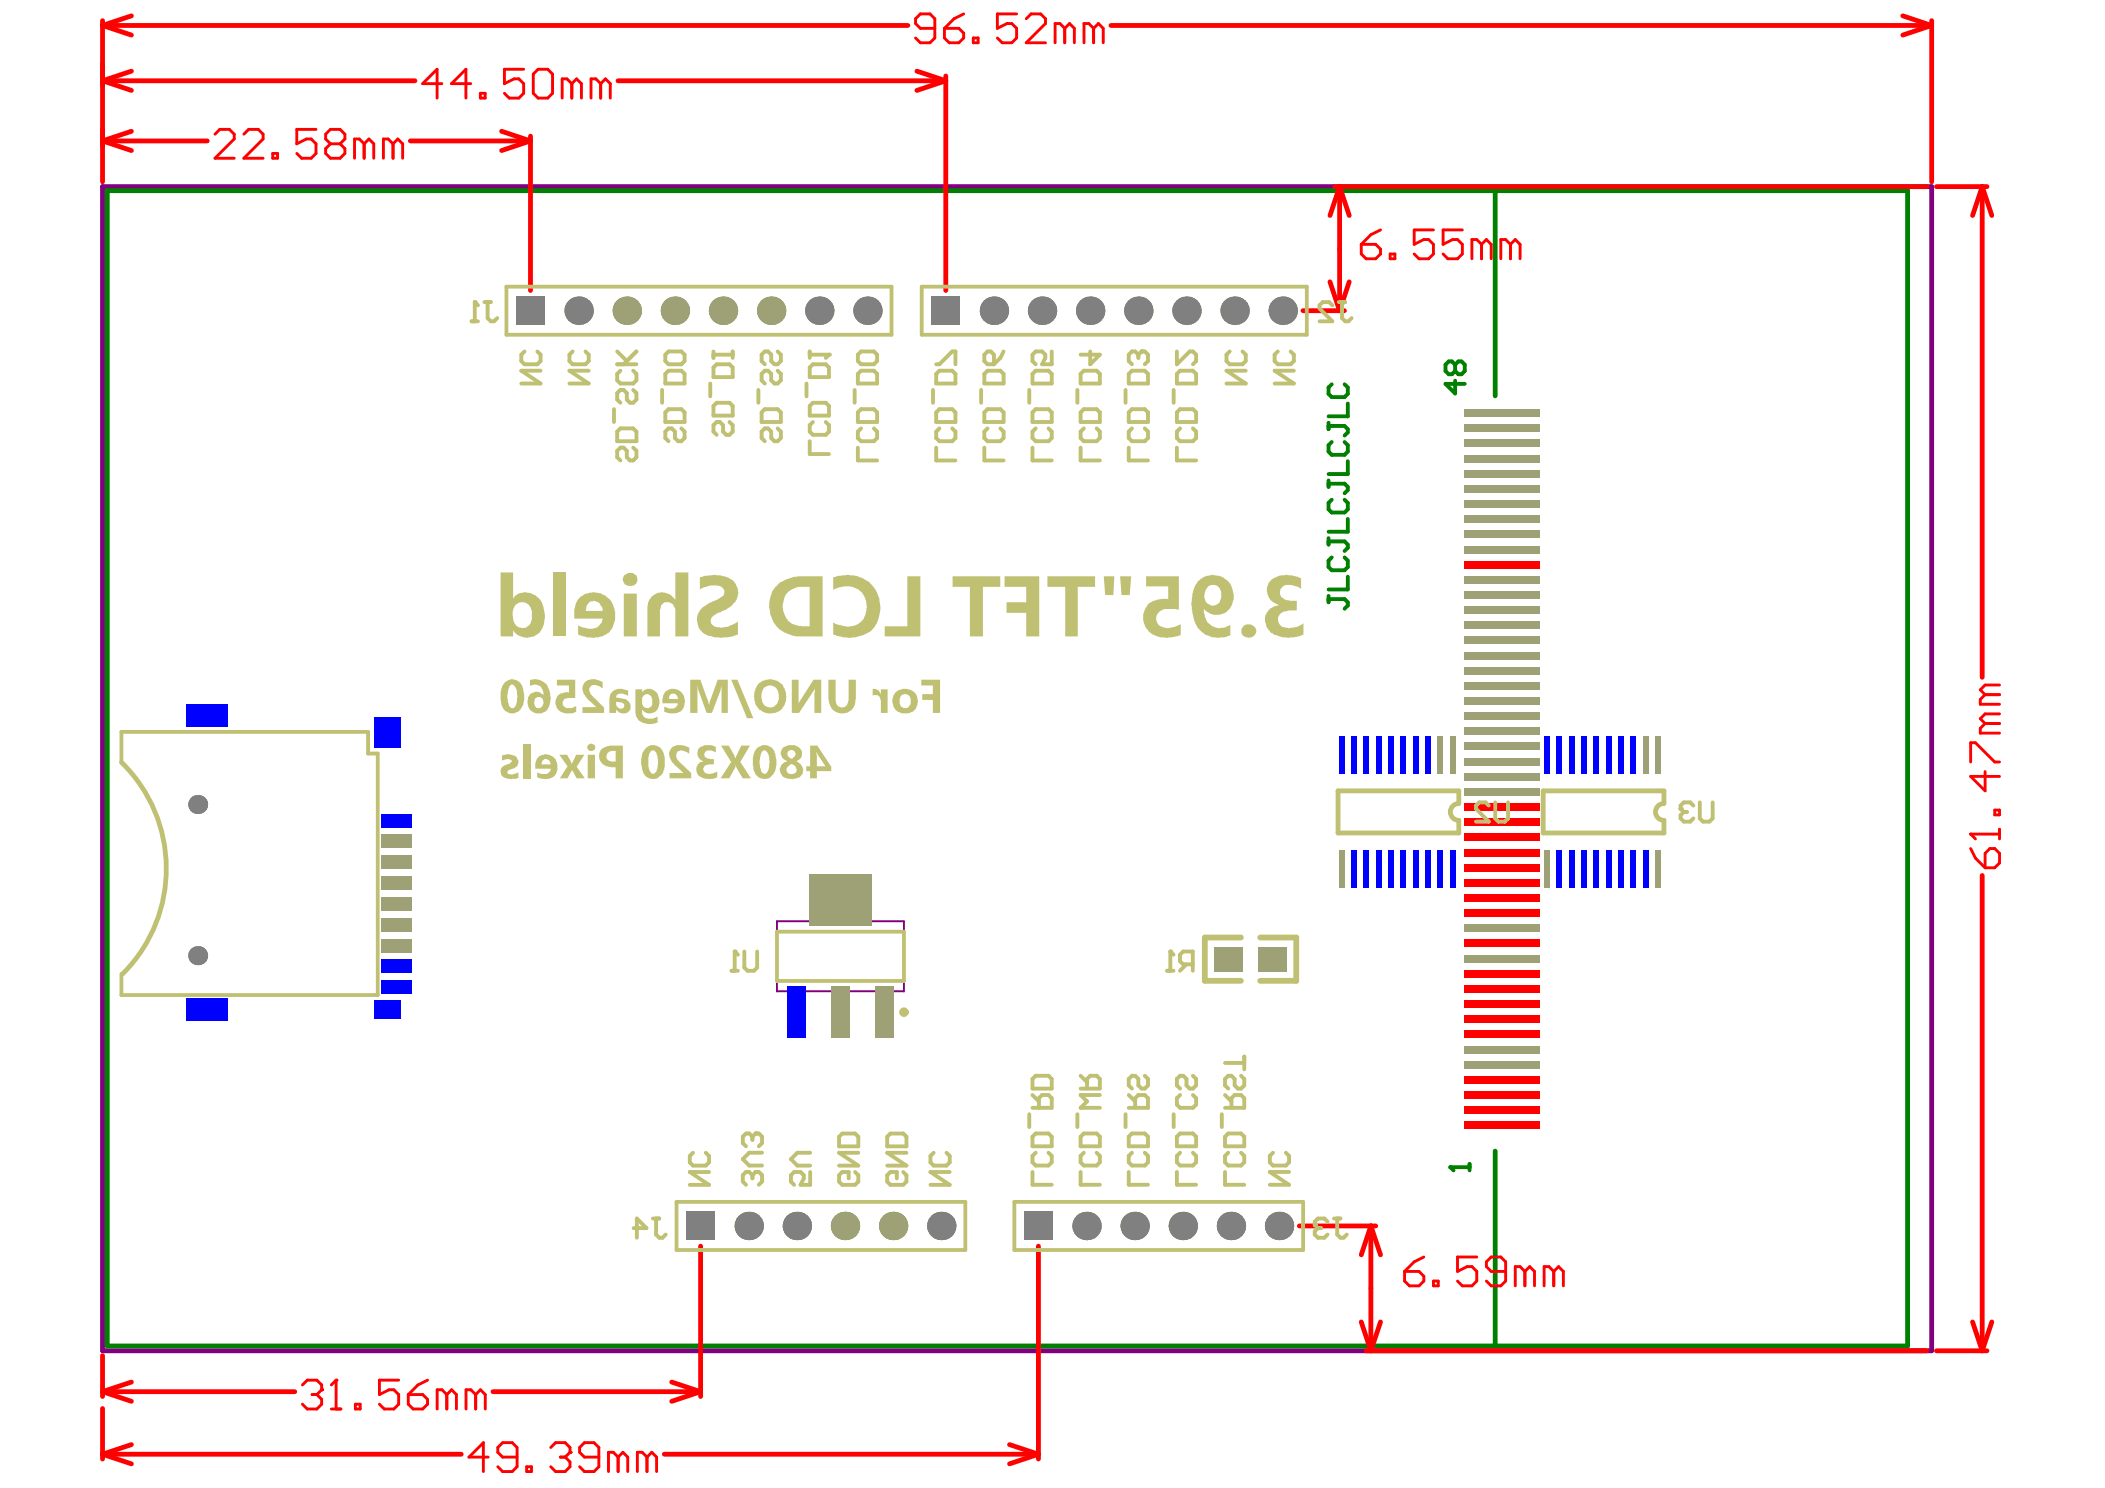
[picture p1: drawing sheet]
<svg xmlns="http://www.w3.org/2000/svg" width="297mm" height="210mm" viewBox="0 0 297 210" stroke-linecap="round" stroke-linejoin="round" font-family="sans-serif">
<path d="M109.6 130h18v9.8h-18z" fill="none" stroke="#800080" stroke-width=".27"/>
<path d="M14.5 26.3h258.1v164.2h-258.1z" fill="none" stroke="#800080" stroke-width=".68"/>
<path d="M15.1 26.9h254.1v163h-254.1zM211 26.9v28.9M211 162.4v27.5" fill="none" stroke="#008000" stroke-width=".68"/>
<path d="M204.7 164.6h2.7M207.4 164.2v.9" fill="none" stroke="#008000" stroke-width=".54"/>
<circle cx="204.7" cy="164.6" r=".27" fill="#008000"/>
<g fill="none" stroke="#008000" stroke-width=".54">
<path d="M187.5 59.6v.9M187.9 54.2l-.4 .5v.9l.4 .4h1.8l.5-.4v-.9l-.5-.5M190.2 56.9v1.8h-2.7M205.3 53.7v1.8l-1.3-1.4h2.7M205.3 51.4v.9M205.3 51.4l-.4-.4h-.5l-.4 .4v.9l.4 .5h.5l.4-.5M205.3 51.4l.5-.4h.4l.5 .4v.9l-.5 .5h-.4l-.5-.5M187.5 67.8v.9M187.5 75.9v.9M187.5 60.1h2.2l.5 .4v.5l-.5 .4M187.5 68.2h2.2l.5 .5v.4l-.5 .5M187.5 76.4h2.2l.5 .4v.5l-.5 .4"/>
<path d="M187.9 62.3l-.4 .5v.9l.4 .5h1.8l.5-.5v-.9l-.5-.5M187.9 70.5l-.4 .4v.9l.4 .5h1.8l.5-.5v-.9l-.5-.4M187.9 78.6l-.4 .5v.9l.4 .4h1.8l.5-.4v-.9l-.5-.5M190.2 65.1v1.8h-2.7M190.2 73.2v1.8h-2.7M187.5 84.1v.9M187.5 84.5h2.2l.5 .5v.4l-.5 .5M190.2 81.3v1.9h-2.7M204.7 164.6l.4 .5"/>
</g>
<g fill="none" stroke="#f00" stroke-width=".68">
<path d="M14.5 2.9v22.7M14.5 19.9l4 1.3M14.5 19.9h14.7M14.5 3.6l4 1.3M14.5 11.4h44M14.5 11.4l4 1.4M14.5 3.6h113.6M18.5 18.5l-4 1.4M18.5 10l-4 1.4M18.5 2.2l-4 1.4M57.9 19.9h17M70.8 18.5l4.1 1.4"/>
<path d="M74.9 19.9l-4.1 1.3M74.9 19.2v21.8M87.2 11.4h46.3M129.4 10l4.1 1.4M133.5 10.7v30.3M133.5 11.4l-4.1 1.4M156.8 3.6h115.8M268.5 2.2l4.1 1.4M272.6 2.9v22.7M272.6 3.6l-4.1 1.3M187.7 39.8l1.3 4M188.4 26.3h83.5"/>
<path d="M189 26.3l1.4 4.1M189 26.3l-1.3 4.1M189 26.3v17.5M190.4 39.8l-1.4 4M273.3 26.3h7.1M279.7 26.3l-1.3 4.1M279.7 26.3v69.2M279.7 26.3l1.4 4.1M183.9 43.8h5.8M279.7 123.5v67M98.9 175.8v21.2M146.5 175.8v30"/>
<path d="M183.3 172.9h10.8M193.4 172.9v17.6M193.4 172.9l-1.3 4.1M193.4 172.9l1.4 4.1M14.5 191.2v5.8M14.5 198.7v7.1M14.5 196.3l4 1.4M14.5 196.3h27.1M18.5 195l-4 1.3M69.6 196.3h29.3M94.8 195l4.1 1.3M98.9 196.3l-4.1 1.4"/>
<path d="M192.1 186.5l1.3 4M192.8 190.5h79.1M194.8 186.5l-1.4 4M273.3 190.5h7.1M278.4 186.5l1.3 4M281.1 186.5l-1.4 4M14.5 205.1l4 1.4M14.5 205.1h50.6M18.5 203.8l-4 1.3M93.7 205.1h52.8M142.5 203.8l4 1.3M146.5 205.1l-4 1.4"/>
</g>
<path d="M68.9 205.5h-2.7l2-2v4.1M73 205.5h-2.1l-.7-.6v-.7l.7-.7h1.4l.7 .7v2.7l-.7 .7h-1.4l-.7-.7M74.3 206.9h.7v.7h-.7zM77.7 204.2l.7-.7h1.4l.6 .7v.7" fill="none" stroke="#f00" stroke-width=".41"/>
<circle cx="80.4" cy="204.9" r=".2" fill="#f00"/>
<g fill="none" stroke="#f00" stroke-width=".41">
<path d="M62.4 11.8h-2.8l2.1-2v4M66.4 11.8h-2.7l2-2v4M67.8 13.2h.7v.6h-.7zM73.9 9.8h-2.7v2l1.3-.7h.7l.7 .7v1.4l-.7 .6h-1.3l-.7-.6M75.3 10.4l.6-.6h1.4l.7 .6v2.8l-.7 .6h-1.4l-.6-.6zM80.7 11.8l-.7-.7h-.7v2.7M80.7 11.8v2M80.7 11.8l.7-.7 .6 .7v2M84.8 11.8l-.7-.7h-.7v2.7M84.8 11.8v2M84.8 11.8l.6-.7 .7 .7v2M192.1 34.5h2l.7 .6v.7l-.7 .7h-1.3l-.7-.7z"/>
<path d="M194.8 32.4l-1.4 .7-1.3 1.4M196.2 35.8h.6v.7h-.6zM202.3 32.4h-2.7v2.1l1.3-.7h.7l.7 .7v1.3l-.7 .7h-1.4l-.6-.7M206.3 32.4h-2.7v2.1l1.4-.7h.7l.6 .7v1.3l-.6 .7h-1.4l-.7-.7M209.1 34.5l-.7-.7h-.7v2.7M209.1 34.5v2M209.1 34.5l.6-.7 .7 .7v2M213.1 34.5l-.6-.7h-.7v2.7M213.1 34.5v2M213.1 34.5l.7-.7 .7 .7v2M278.1 119.7l.7 1.4 1.3 1.3M278.1 117.7h4.1"/>
<path d="M282.2 117v1.3M280.1 120.4l.7-.7h.7l.7 .7v1.3l-.7 .7h-1.4zM198.2 179.4h2l.7 .6v.7l-.7 .7h-1.3l-.7-.7zM200.9 177.3l-1.3 .7-1.4 1.4M208.4 177.3h-2.7v2.1l1.3-.7h.7l.7 .7v1.3l-.7 .7h-1.3l-.7-.7M212.5 179.4h-2.1l-.7-.7v-.7l.7-.7h1.4l.7 .7v2.7l-.7 .7h-1.4l-.7-.7M215.2 179.4l-.7-.7h-.7v2.7M215.2 179.4v2M215.2 179.4l.7-.7 .6 .7v2M219.3 179.4l-.7-.7h-.7v2.7M219.3 179.4v2M219.3 179.4l.6-.7 .7 .7v2"/>
<path d="M202.3 180.7h.7v.7h-.7zM79.1 205.5h.7M79.8 205.5l.6 .7v.7l-.6 .7h-1.4l-.7-.7M80.4 204.9l-.6 .6M84.5 205.5h-2l-.7-.6v-.7l.7-.7h1.3l.7 .7v2.7l-.7 .7h-1.3l-.7-.7M87.2 205.5l-.7-.6h-.6v2.7M87.2 205.5v2.1M87.2 205.5l.7-.6 .7 .6v2.1M91.3 205.5l-.7-.6h-.7v2.7M91.3 205.5v2.1M91.3 205.5l.7-.6 .7 .6v2.1"/>
</g>
<circle cx="278.1" cy="117.7" r=".2" fill="#f00"/>
<g fill="none" stroke="#f00" stroke-width=".41">
<path d="M30.3 18.9l.7-.6h1.4l.7 .6v.7l-2.8 2.7h2.8M34.4 18.9l.7-.6h1.3l.7 .6v.7l-2.7 2.7h2.7M44.6 18.3h-2.7v2l1.3-.7h.7l.7 .7v1.3l-.7 .7h-1.3l-.7-.7M38.5 21.6h.7v.7h-.7zM46.6 20.3l-.6 .7v.6l.6 .7h1.4l.7-.7v-.6l-.7-.7M46.6 20.3l-.6-.7v-.7l.6-.6h1.4l.7 .6v.7l-.7 .7M46.6 20.3h1.4M51.4 20.3l-.7-.7h-.7v2.7M51.4 20.3v2M51.4 20.3l.7-.7 .6 .7v2M55.5 20.3l-.7-.7h-.7v2.7M55.5 20.3v2"/>
<path d="M55.5 20.3l.6-.7 .7 .7v2M280.1 98l-.7 .7v.6h2.8M280.1 98h2.1M282.2 96.6h-2.1l-.7 .7 .7 .7M278.1 117.7l.7 .6M278.1 107.5v-2.7h.7l2.7 2.7h.7M280.1 108.8v2.8l-2-2.1h4.1M280.1 102.1l-.7 .6v.7h2.8M280.1 102.1h2.1M281.5 114.3h.7v.7h-.7zM282.2 100.7h-2.1l-.7 .7 .7 .7M42.7 195.4l.7-.7h1.3l.7 .7v.6"/>
</g>
<circle cx="45.4" cy="196" r=".2" fill="#f00"/>
<path d="M44 196.7h.7M44.7 196.7l.7 .7v.7l-.7 .7h-1.3l-.7-.7M45.4 196l-.7 .7M46.8 198.8h1.3M47.4 194.7v4.1" fill="none" stroke="#f00" stroke-width=".41"/>
<circle cx="47.4" cy="194.7" r=".2" fill="#f00"/>
<g fill="none" stroke="#f00" stroke-width=".41">
<path d="M131.9 4h-2l-.7-.7v-.7l.7-.6h1.3l.7 .6v2.8l-.7 .6h-1.3l-.7-.6M133.3 4h2l.7 .7v.7l-.7 .6h-1.4l-.6-.6zM136 2l-1.4 .6-1.3 1.4M137.3 5.4h.7v.6h-.7zM143.5 2h-2.8v2l1.4-.7h.7l.7 .7v1.4l-.7 .6h-1.4l-.7-.6M144.8 2.6l.7-.6h1.4l.6 .6v.7l-2.7 2.7h2.7M150.2 4l-.6-.7h-.7v2.7M150.2 4v2M150.2 4l.7-.7 .7 .7v2M154.3 4l-.7-.7h-.6v2.7M154.3 4v2M154.3 4l.7-.7 .7 .7v2"/>
<path d="M47.4 194.7l-.6 .7M50.1 198.1h.7v.7h-.7zM56.3 194.7h-2.8v2l1.4-.7h.7l.7 .7v1.4l-.7 .7h-1.4l-.7-.7M57.6 196.7h2.1l.6 .7v.7l-.6 .7h-1.4l-.7-.7zM60.3 194.7l-1.3 .7-1.4 1.3M63 196.7l-.6-.7h-.7v2.8M63 196.7v2.1M63 196.7l.7-.7 .7 .7v2.1M67.1 196.7l-.7-.7h-.6v2.8M67.1 196.7v2.1M67.1 196.7l.7-.7 .7 .7v2.1"/>
</g>
<g fill="#808080">
<circle cx="27.9" cy="134.8" r="1.34"/>
<circle cx="27.9" cy="113.5" r="1.34"/>
</g>
<circle cx="88.4" cy="43.8" r="2.01" fill="#9ea175"/>
<path d="M96.9 170.9h4v4h-4z" fill-rule="evenodd" fill="#808080"/>
<circle cx="115.6" cy="43.8" r="2.01" fill="#808080"/>
<circle cx="126" cy="172.9" r="2.01" fill="#9ea175"/>
<g fill="#808080">
<circle cx="153.3" cy="172.9" r="2.01"/>
<circle cx="153.8" cy="43.8" r="2.01"/>
<circle cx="180.5" cy="172.9" r="2.01"/>
<circle cx="181" cy="43.8" r="2.01"/>
</g>
<path d="M72.9 41.8h4v4h-4z" fill-rule="evenodd" fill="#808080"/>
<g fill="#9ea175">
<circle cx="102" cy="43.8" r="2.01"/>
<circle cx="95.2" cy="43.8" r="2.01"/>
</g>
<circle cx="112.4" cy="172.9" r="2.01" fill="#808080"/>
<circle cx="119.2" cy="172.9" r="2.01" fill="#9ea175"/>
<circle cx="122.4" cy="43.8" r="2.01" fill="#808080"/>
<circle cx="108.8" cy="43.8" r="2.01" fill="#9ea175"/>
<g fill="#808080">
<circle cx="132.8" cy="172.9" r="2.01"/>
<circle cx="140.3" cy="43.8" r="2.01"/>
<circle cx="166.9" cy="172.9" r="2.01"/>
<circle cx="160.1" cy="172.9" r="2.01"/>
<circle cx="167.4" cy="43.8" r="2.01"/>
<circle cx="160.6" cy="43.8" r="2.01"/>
<circle cx="173.7" cy="172.9" r="2.01"/>
<circle cx="174.2" cy="43.8" r="2.01"/>
<circle cx="105.7" cy="172.9" r="2.01"/>
<circle cx="81.7" cy="43.8" r="2.01"/>
<circle cx="147" cy="43.8" r="2.01"/>
</g>
<g fill="#808080">
<path d="M131.5 41.8h4v4h-4z" fill-rule="evenodd"/>
<path d="M144.5 170.9h4v4h-4z" fill-rule="evenodd"/>
</g>
<g fill="#f00">
<path d="M206.6 156.1h10.7v1h-10.7z" fill-rule="evenodd"/>
<path d="M206.6 153.9h10.7v1.1h-10.7z" fill-rule="evenodd"/>
</g>
<path d="M206.6 149.7h10.7v1h-10.7z" fill-rule="evenodd" fill="#9ea175"/>
<g fill="#f00">
<path d="M206.6 145.4h10.7v1h-10.7z" fill-rule="evenodd"/>
<path d="M206.6 143.2h10.7v1.1h-10.7z" fill-rule="evenodd"/>
<path d="M206.6 139h10.7v1h-10.7z" fill-rule="evenodd"/>
<path d="M206.6 136.8h10.7v1.1h-10.7z" fill-rule="evenodd"/>
</g>
<path d="M206.6 134.7h10.7v1.1h-10.7z" fill-rule="evenodd" fill="#9ea175"/>
<g fill="#f00">
<path d="M206.6 132.6h10.7v1h-10.7z" fill-rule="evenodd"/>
<path d="M206.6 128.3h10.7v1h-10.7z" fill-rule="evenodd"/>
<path d="M206.6 126.1h10.7v1.1h-10.7z" fill-rule="evenodd"/>
<path d="M206.6 124h10.7v1.1h-10.7z" fill-rule="evenodd"/>
<path d="M206.6 121.9h10.7v1h-10.7z" fill-rule="evenodd"/>
<path d="M206.6 117.6h10.7v1.1h-10.7z" fill-rule="evenodd"/>
<path d="M206.6 115.5h10.7v1h-10.7z" fill-rule="evenodd"/>
<path d="M206.6 113.3h10.7v1.1h-10.7z" fill-rule="evenodd"/>
</g>
<g fill="#9ea175">
<path d="M206.6 111.2h10.7v1h-10.7z" fill-rule="evenodd"/>
<path d="M206.6 106.9h10.7v1.1h-10.7z" fill-rule="evenodd"/>
<path d="M206.6 104.8h10.7v1h-10.7z" fill-rule="evenodd"/>
<path d="M206.6 102.6h10.7v1.1h-10.7z" fill-rule="evenodd"/>
<path d="M206.6 100.5h10.7v1.1h-10.7z" fill-rule="evenodd"/>
<path d="M206.6 96.2h10.7v1.1h-10.7z" fill-rule="evenodd"/>
<path d="M206.6 94.1h10.7v1h-10.7z" fill-rule="evenodd"/>
<path d="M206.6 89.8h10.7v1.1h-10.7z" fill-rule="evenodd"/>
<path d="M206.6 85.5h10.7v1.1h-10.7z" fill-rule="evenodd"/>
<path d="M206.6 83.4h10.7v1.1h-10.7z" fill-rule="evenodd"/>
</g>
<path d="M206.6 79.1h10.7v1.1h-10.7z" fill-rule="evenodd" fill="#f00"/>
<g fill="#9ea175">
<path d="M206.6 72.7h10.7v1.1h-10.7z" fill-rule="evenodd"/>
<path d="M206.6 74.8h10.7v1.1h-10.7z" fill-rule="evenodd"/>
<path d="M206.6 66.3h10.7v1.1h-10.7z" fill-rule="evenodd"/>
<path d="M206.6 68.4h10.7v1.1h-10.7z" fill-rule="evenodd"/>
<path d="M206.6 64.2h10.7v1h-10.7z" fill-rule="evenodd"/>
<path d="M206.6 62h10.7v1.1h-10.7z" fill-rule="evenodd"/>
<path d="M206.6 57.7h10.7v1.1h-10.7z" fill-rule="evenodd"/>
</g>
<g fill="#f00">
<path d="M206.6 158.2h10.7v1.1h-10.7z" fill-rule="evenodd"/>
<path d="M206.6 151.8h10.7v1.1h-10.7z" fill-rule="evenodd"/>
</g>
<path d="M206.6 147.5h10.7v1.1h-10.7z" fill-rule="evenodd" fill="#9ea175"/>
<path d="M206.6 141.1h10.7v1.1h-10.7z" fill-rule="evenodd" fill="#f00"/>
<path d="M206.6 130.4h10.7v1.1h-10.7z" fill-rule="evenodd" fill="#9ea175"/>
<path d="M206.6 119.7h10.7v1.1h-10.7z" fill-rule="evenodd" fill="#f00"/>
<g fill="#9ea175">
<path d="M206.6 109h10.7v1.1h-10.7z" fill-rule="evenodd"/>
<path d="M206.6 98.4h10.7v1h-10.7z" fill-rule="evenodd"/>
<path d="M206.6 91.9h10.7v1.1h-10.7z" fill-rule="evenodd"/>
<path d="M206.6 70.6h10.7v1h-10.7z" fill-rule="evenodd"/>
<path d="M206.6 77h10.7v1h-10.7z" fill-rule="evenodd"/>
<path d="M206.6 87.7h10.7v1h-10.7z" fill-rule="evenodd"/>
<path d="M206.6 81.3h10.7v1h-10.7z" fill-rule="evenodd"/>
<path d="M206.6 59.9h10.7v1.1h-10.7z" fill-rule="evenodd"/>
</g>
<path d="M71.5 40.4h54.3v6.8h-54.3zM130.1 40.4h54.3v6.8h-54.3zM51.9 103.2h-34.8v4.4M53.3 106.3v34.1h-36.2v-3M109.6 131.4h18v7h-18zM95.5 169.5h40.7v6.8h-40.7zM143.1 169.5h40.8v6.8h-40.8z" fill="none" stroke="#c0c073" stroke-width=".53"/>
<path d="M205.9 113.3v-1.7h-17.1v5.9h17.1v-1.8M234.8 113.3v-1.7h-17v5.9h17v-1.8" fill="none" stroke="#c0c073" stroke-width=".68"/>
<g fill="none" stroke="#c0c073" stroke-width=".54">
<path d="M86.6 57.7v1.8M87.1 51.4h2.7M87.1 49.6l1.3 1.3M87.5 52.3l-.4 .4v.9l.4 .5h1.9l.4-.5v-.9l-.4-.4M89.4 55l.4 .5v.9l-.4 .4h-.5l-.5-.4v-.9l-.4-.5h-.5l-.4 .5v.9l.4 .4M89.8 49.6l-1.8 1.8M113.8 54.1v1.8M114.3 57.3l.4-.5h1.8l.5 .5v1.3h-2.7zM114.3 51.8l.4-.4h1.8l.5 .4v1.4h-2.7zM114.3 49.6v.9M114.3 50h2.7M114.7 59.5l-.4 .5v.9l.4 .4h1.8l.5-.4v-.9l-.5-.5"/>
<path d="M87.1 60.9l.4-.5h1.9l.4 .5v1.3h-2.7zM89.4 63.1l.4 .5v.9l-.4 .5h-.5l-.5-.5v-.9l-.4-.5h-.5l-.4 .5v.9l.4 .5M114.3 62.2v1.9h2.7M51.9 103.2v3.1h1.4M97.8 162.6l-.5 .5v.9l.5 .4h1.8l.5-.4v-.9l-.5-.5M100.1 165.3h-2.8l2.8 1.8h-2.8"/>
</g>
<path d="M175.1 132.3h-5.1v6.1h5.1M177.8 132.3h5.1v6.1h-5.1" fill="none" stroke="#c0c073" stroke-width=".82"/>
<circle cx="117" cy="50" r=".27" fill="#c0c073"/>
<g fill="none" stroke="#c0c073" stroke-width=".54">
<path d="M117 50l-.5 .5M152 55v1.8M152.5 52.7l.4-.4h1.8l.5 .4v1.4h-2.7zM152.5 58.2l.4-.5h1.8l.5 .5v1.3h-2.7zM153.8 49.6v1.8l1.4-1.4h-2.7M180.3 49.6l-.4 .4v.9l.4 .5h1.8l.5-.5v-.9l-.5-.4M182.6 52.3h-2.7l2.7 1.8h-2.7M152.5 63.1v1.9h2.7M152.9 60.4l-.4 .5v.9l.4 .4h1.8l.5-.4v-.9l-.5-.5M103.2 136.9h.9M103.7 134.2v2.7M105 134.2v2.3l.5 .4h.9l.4-.4v-2.3"/>
<path d="M125.2 160.4l.4-.5h1.9l.4 .5v1.3h-2.7zM127.5 165.3l.4 .5v.9l-.4 .4h-1.9l-.4-.4v-.9l.4-.5h1v.9M127.9 162.6h-2.7l2.7 1.8h-2.7M131.7 162.6l-.4 .5v.9l.4 .4h1.9l.4-.4v-.9l-.4-.5M134 165.3h-2.7l2.7 1.8h-2.7M179.6 162.6l-.4 .5v.9l.4 .4h1.8l.5-.4v-.9l-.5-.5M181.9 165.3h-2.7l2.7 1.8h-2.7"/>
</g>
<circle cx="103.7" cy="134.2" r=".27" fill="#c0c073"/>
<g fill="none" stroke="#c0c073" stroke-width=".54">
<path d="M66.5 45.3h.9M67 42.6v2.7M68.4 42.6h.9M68.8 42.6v2.3l.5 .4h.4l.5-.4M74 49.6l-.4 .4v.9l.4 .5h1.8l.5-.5v-.9l-.5-.4M76.3 52.3h-2.7l2.7 1.8h-2.7M103.7 134.2l.4 .5M152 157.2v1.8M152.5 153.6h2.7v-1.4l-.5-.4h-.9l-.4 .4v1.4M152.5 151.8l.9 .9M155.2 154.5h-2.7l.9 .9-.9 .9h2.7M152.5 165.3v1.8h2.7"/>
<path d="M152.5 160.3l.4-.4h1.8l.5 .4v1.4h-2.7zM152.9 162.6l-.4 .5v.9l.4 .4h1.8l.5-.4v-.9l-.5-.5"/>
</g>
<circle cx="67" cy="42.6" r=".27" fill="#c0c073"/>
<g fill="none" stroke="#c0c073" stroke-width=".54">
<path d="M67 42.6l.4 .5M93.4 55v1.8M93.9 58.2l.4-.5h1.8l.5 .5v1.3h-2.7zM93.9 50l.4-.4h1.8l.5 .4v.9l-.5 .5h-1.8l-.4-.5zM93.9 52.7l.4-.4h1.8l.5 .4v1.4h-2.7zM100.2 54.1v1.8M100.7 51.8l.4-.4h1.8l.5 .4v1.4h-2.7zM100.7 57.3l.4-.5h1.8l.5 .5v1.3h-2.7zM100.7 49.6v.9M100.7 50h2.7M102.9 59.5l.5 .5v.9l-.5 .4h-.4l-.5-.4v-.9l-.4-.5h-.5l-.4 .5v.9l.4 .4M103.4 49.6v.9"/>
<path d="M107 55v1.8M107.5 58.2l.4-.5h1.8l.5 .5v1.3h-2.7zM109.7 49.6l.5 .4v.9l-.5 .5h-.4l-.5-.5v-.9l-.4-.4h-.5l-.4 .4v.9l.4 .5M109.7 52.3l.5 .4v.9l-.5 .5h-.4l-.5-.5v-.9l-.4-.4h-.5l-.4 .4v.9l.4 .5M120.6 55v1.8M121.1 58.2l.4-.5h1.8l.5 .5v1.3h-2.7zM121.1 50l.4-.4h1.8l.5 .4v.9l-.5 .5h-1.8l-.4-.5zM121.1 52.7l.4-.4h1.8l.5 .4v1.4h-2.7zM131.7 55v1.8M132.1 58.2l.5-.5h1.8l.4 .5v1.3h-2.7zM132.1 51.4h.5l1.8-1.8h.4v1.8M132.1 52.7l.5-.4h1.8l.4 .4v1.4h-2.7z"/>
<path d="M138.4 55v1.8M138.9 58.2l.5-.5h1.8l.4 .5v1.3h-2.7zM138.9 50l.5-.4h.4l.5 .4v1.4h-.9l-.5-.5zM138.9 52.7l.5-.4h1.8l.4 .4v1.4h-2.7zM141.6 49.6l-.4 .9-.9 .9M158.8 55v1.8M159.3 58.2l.4-.5h1.8l.5 .5v1.3h-2.7zM159.3 52.7l.4-.4h1.8l.5 .4v1.4h-2.7zM161.1 49.6h.4l.5 .4v.9l-.5 .5M96.1 60.4l.5 .5v.9l-.5 .4h-.4l-.5-.4v-.9l-.4-.5h-.5l-.4 .5v.9l.4 .4M109.7 60.4l.5 .5v.9l-.5 .4h-.4l-.5-.4v-.9l-.4-.5h-.5l-.4 .5v.9l.4 .4M121.1 63.1v1.9h2.7"/>
<path d="M121.5 60.4l-.4 .5v.9l.4 .4h1.8l.5-.4v-.9l-.5-.5M132.1 63.1v1.9h2.7M132.6 60.4l-.5 .5v.9l.5 .4h1.8l.4-.4v-.9l-.4-.5M138.9 63.1v1.9h2.7M139.4 60.4l-.5 .5v.9l.5 .4h1.8l.4-.4v-.9l-.4-.5M159.3 63.1v1.9h2.7M159.7 60.4l-.4 .5v.9l.4 .4h1.8l.5-.4v-.9l-.5-.5M89.4 173.2h1.8l-1.3-1.3v2.7M92.1 171.9h.9M92.6 171.9v2.2l.4 .5h.5l.4-.5M114.3 165.3v1.8h-1.3l.4-.9v-.4l-.4-.5h-.9l-.5 .5v.9l.5 .4M114.3 162.6h-1.8l-.9 .9 .9 .9h1.8"/>
<path d="M118.4 160.4l.5-.5h1.8l.4 .5v1.3h-2.7zM120.7 165.3l.4 .5v.9l-.4 .4h-1.8l-.5-.4v-.9l.5-.5h.9v.9M121.1 162.6h-2.7l2.7 1.8h-2.7"/>
</g>
<circle cx="161.1" cy="49.6" r=".27" fill="#c0c073"/>
<path d="M160.6 50v.5M160.6 50l-.4-.4h-.5l-.4 .4v.9l.4 .5M161.1 49.6l-.5 .4M165.6 55v1.8M166.1 58.2l.4-.5h1.8l.5 .5v1.3h-2.7zM166.1 49.6v1.8l1.8-1.8h.4l.5 .4v.9l-.5 .5M166.1 52.7l.4-.4h1.8l.5 .4v1.4h-2.7zM166.1 63.1v1.9h2.7M166.5 60.4l-.4 .5v.9l.4 .4h1.8l.5-.4v-.9l-.5-.5M187.3 172.3l-.4-.4h-.9l-.5 .4v.5M188.2 171.9h.9M188.7 171.9v2.2l.4 .5h.5l.5-.5" fill="none" stroke="#c0c073" stroke-width=".54"/>
<circle cx="185.5" cy="172.8" r=".27" fill="#c0c073"/>
<path d="M173.5 49.6l-.4 .4v.9l.4 .5h1.8l.5-.5v-.9l-.5-.4M175.8 52.3h-2.7l2.7 1.8h-2.7M188 43.1l-.4-.5h-.9l-.5 .5v.4l1.8 1.8h-1.8M188.9 42.6h.9M189.4 42.6v2.3l.4 .4h.5l.4-.4M210.1 113.6l-.5-.4h-.9l-.4 .4v.5l1.8 1.8h-1.8M211 113.2v2.3l.4 .4h1l.4-.4v-2.3M239 113.6l-.5-.4h-.9l-.5 .4v.5M239.9 113.2v2.3l.4 .4h.9l.5-.4v-2.3M185.5 172.8l.5 .4M186 173.2h.4M186 173.2l-.5 .5v.4l.5 .5h.9l.4-.5" fill="none" stroke="#c0c073" stroke-width=".54"/>
<circle cx="237.1" cy="114.1" r=".27" fill="#c0c073"/>
<g fill="none" stroke="#c0c073" stroke-width=".54">
<path d="M237.1 114.1l.5 .4M237.6 114.5h.5M237.6 114.5l-.5 .5v.5l.5 .4h.9l.5-.4M164.7 136.9h.9M165.1 134.2v2.7M167.4 136l-.9 .9M168.3 136h-1.3l-.5-.4v-.9l.5-.5h1.3v2.7M158.8 157.2v1.8M159.3 156.3h2.7v-1.4l-.5-.4h-.9l-.4 .4v1.4M159.3 154.5l.9 .9M161.5 151.8l.5 .4v.9l-.5 .5h-.4l-.5-.5v-.9l-.4-.4h-.5l-.4 .4v.9l.4 .5M165.6 157.2v1.8"/>
<path d="M166.5 154.5l-.4 .4v.9l.4 .5h1.8l.5-.5v-.9l-.5-.4M168.3 151.8l.5 .4v.9l-.5 .5h-.4l-.5-.5v-.9l-.4-.4h-.5l-.4 .4v.9l.4 .5M159.3 165.3v1.8h2.7M159.3 160.3l.4-.4h1.8l.5 .4v1.4h-2.7zM159.7 162.6l-.4 .5v.9l.4 .4h1.8l.5-.4v-.9l-.5-.5M166.1 165.3v1.8h2.7M166.1 160.3l.4-.4h1.8l.5 .4v1.4h-2.7zM166.5 162.6l-.4 .5v.9l.4 .4h1.8l.5-.4v-.9l-.5-.5"/>
</g>
<circle cx="165.1" cy="134.2" r=".27" fill="#c0c073"/>
<path d="M165.1 134.2l.5 .5M172.4 157.2v1.8M172.9 156.3h2.7v-1.4l-.5-.4h-.9l-.4 .4v1.4M172.9 154.5l.9 .9M172.9 149.9h2.7M175.1 151.8l.5 .4v.9l-.5 .5h-.4l-.5-.5v-.9l-.4-.4h-.5l-.4 .4v.9l.4 .5M175.6 149v1.8M106.6 165.3h.5l.4 .5v.9l-.4 .4M172.9 165.3v1.8h2.7M172.9 160.3l.4-.4h1.8l.5 .4v1.4h-2.7zM173.3 162.6l-.4 .5v.9l.4 .4h1.8l.5-.4v-.9l-.5-.5" fill="none" stroke="#c0c073" stroke-width=".54"/>
<circle cx="106.6" cy="165.3" r=".27" fill="#c0c073"/>
<path d="M106.6 159.9h.5l.4 .4v.9l-.4 .5M106.2 165.8v.4M106.2 165.8l-.5-.5h-.4l-.5 .5v.9l.5 .4M106.6 165.3l-.4 .5M107.5 162.6h-1.8l-.9 .9 .9 .9h1.8" fill="none" stroke="#c0c073" stroke-width=".54"/>
<circle cx="106.6" cy="159.9" r=".27" fill="#c0c073"/>
<path d="M106.6 159.9l-.4 .4M106.2 160.3v.5M106.2 160.3l-.5-.4h-.4l-.5 .4v.9l.5 .5" fill="none" stroke="#c0c073" stroke-width=".54"/>
<g fill="#c0c073">
<path d="M101.8 105.2h1l1 1.7 .8-1.7h1.2l-1.3 2.3 1.5 2.3h-1.2l-.9-1.5v-.3l-1 1.8h-1.2l1.5-2.3z"/>
<path d="M98.8 105.4a2.75 2.75 0 0 1 2.2-.1v.8a1.43 1.43 0 0 0-1.3-.2l-.1 .1a.61 .61 0 0 0-.1 .7 .61 .61 0 0 0 .6 .3l.6 .1v.7h-.6a.69 .69 0 0 0-.7 .3 .69 .69 0 0 0 0 .7v.1a1.42 1.42 0 0 0 1.7-.1l.1 .9a2.39 2.39 0 0 1-2.7-.4l-.1-.1a1.13 1.13 0 0 1 .8-1.8h.1a1.21 1.21 0 0 1-.5-2z"/>
<path d="M94.7 105.6a2.11 2.11 0 0 1 2.6-.1v.8a1.72 1.72 0 0 0-1.7-.3 1.1 1.1 0 0 0 .4 1.6l1.5 1.4v.8h-3v-.8h1.9l-1-.9a2.1 2.1 0 0 1-.9-2.1z"/>
<path d="M78.9 106.5h1.1l.6 1.1v.2l.7-1.3h1.2l-1.1 1.7 1.1 1.6h-1.1l-.6-1.2-.7 1.2h-1.1l1.1-1.7z"/>
<path d="M73.9 104.9h1v4.9h-1z"/>
<path d="M70.8 106.5a2.16 2.16 0 0 1 2.2 .4 1.03 1.03 0 0 1 0 1.1 1.03 1.03 0 0 1-.9 .5l-.2 .1a.34 .34 0 0 0-.3 .4 .34 .34 0 0 0 .4 .3l.8-.2 .4-.2v.8a3.2 3.2 0 0 1-2.2 0 .98 .98 0 0 1 .2-1.7l.7-.2 .2-.2a.21 .21 0 0 0 .1-.3 .21 .21 0 0 0-.3-.2h-.4l-.7 .2z"/>
<path d="M130 95.9h2.7v4.7h-1.1v-1.9h-1.5v-.8h1.5v-1.2h-1.6z"/>
<path d="M123.1 97.2a.96 .96 0 0 1 1.2 .7v-.7h1v3.4h-1v-1.8a.82 .82 0 0 0-1.1-.7h-.1z"/>
<path d="M116.9 95.9h1v2.8a1.01 1.01 0 0 0 .7 1.1 .96 .96 0 0 0 1.2-1.1v-2.8h1v2.7a1.97 1.97 0 0 1-1.7 2 1.96 1.96 0 0 1-2.2-2z"/>
<path d="M111.7 95.9h1v3.3l2.1-3.3h1.1v4.7h-1l.1-3.4-2.2 3.4h-1.1z"/>
<path d="M103.2 95.9h.9l2.2 5.4h-.9z"/>
<path d="M97.4 95.9h1.4l1.1 2.9 .2 .6 .1-.6 1.1-2.9h1.4v4.7h-.9v-3.8l-.1 .6-1.2 3.2h-.8l-1.3-3.8v3.8h-1z"/>
<path d="M82.5 96.3a2 2 0 0 1 2.5-.1v.9a1.44 1.44 0 0 0-1.5-.4 .75 .75 0 0 0-.2 1.2l.5 .5 1.4 1.4v.8h-3v-.8h2l-1-.9a2.6 2.6 0 0 1-1-1.9z"/>
<path d="M78.6 95.9h2.6v2.6h-.6a.95 .95 0 0 0-1.2 .5 .81 .81 0 0 0 1.1 .9l.8-.3v.8a2.1 2.1 0 0 1-2.8-.6 1.49 1.49 0 0 1 1.6-2.2l.2 .1v-1h-1.7z"/>
<path d="M115.2 106.1l1.3 2h-1.2zM114.3 105.2v2.9h-.5v.7h.5v1h1v-1h2v-.6l-2-3z"/>
<path d="M111.1 106.4a.6 .6 0 0 1 1.2 0 .6 .6 0 0 1-1.2 0zM111.2 108.1a.59 .59 0 0 1 .9-.1 .65 .65 0 0 1 0 1.1 .7 .7 0 0 1-.8 0 .7 .7 0 0 1-.3-.7zM110.4 105.5a1.16 1.16 0 0 0 .7 1.9 1.24 1.24 0 0 0-1 1.4 1.24 1.24 0 0 0 1.4 1.1 1.93 1.93 0 0 0 1.5-.4 1.28 1.28 0 0 0-.6-2.1 1.13 1.13 0 0 0 .8-1.2 1.13 1.13 0 0 0-.9-1l-.5-.1a1.99 1.99 0 0 0-1.4 .4z"/>
<path d="M107.5 106.1l.2-.2a.43 .43 0 0 1 .6 .4 2.75 2.75 0 0 1-.2 2.8 .51 .51 0 0 1-.7-.5 3.6 3.6 0 0 1 .1-2.5zM106.8 105.6a3.2 3.2 0 0 0-.5 2.5 1.91 1.91 0 0 0 .5 1.4 1.5 1.5 0 0 0 2.6-.7 3.6 3.6 0 0 0-.4-3.2 1.55 1.55 0 0 0-2.2 0z"/>
<path d="M91.8 106.1l.2-.2a.68 .68 0 0 1 .7 .6 3.6 3.6 0 0 1-.1 2.4l-.2 .1a.36 .36 0 0 1-.3 .2 .36 .36 0 0 1-.3-.4 3.7 3.7 0 0 1 0-2.7zM91.1 105.6a2.87 2.87 0 0 0-.6 2.5l.1 .3a1.49 1.49 0 0 0 2.4 1.2 2.64 2.64 0 0 0 .8-2.6v-.1a2.12 2.12 0 0 0-1.2-1.7l-.4-.1a1.4 1.4 0 0 0-1.1 .5z"/>
<path d="M85.7 106.3a.89 .89 0 0 1 .8-.4h.4v1.5h-.5a.74 .74 0 0 1-.7-.3 .74 .74 0 0 1 0-.8zM84.8 105.8a1.63 1.63 0 0 0 1.4 2.4h.7v1.6h1v-4.6h-1.9l-.8 .3z"/>
<path d="M83 105a.56 .56 0 0 0 .4 .9 .56 .56 0 0 0 .6-.7l-.2-.2a.58 .58 0 0 0-.8 0zM82.9 106.5v3.3h1.1v-3.3z"/>
<path d="M76.6 107.3a.7 .7 0 0 1 .7-.1 .7 .7 0 0 1 .4 .6h-1.3zM75.8 106.9l-.3 .7v.8h2.2a.92 .92 0 0 1-1.2 .8l-.6-.2-.1-.1v.8l.4 .1a2.39 2.39 0 0 0 2-.3 2.08 2.08 0 0 0-.2-2.8 1.63 1.63 0 0 0-2.2 .2z"/>
<path d="M127.1 98.2a.84 .84 0 0 1 1-.2 .84 .84 0 0 1 .4 1 .81 .81 0 0 1-.9 .9 .81 .81 0 0 1-.7-1.1zM126.3 97.6v.1a1.78 1.78 0 0 0 1.3 2.9 1.67 1.67 0 0 0 1.9-2.1 1.81 1.81 0 0 0-2.5-1.2z"/>
<path d="M107.7 97.1a1.26 1.26 0 0 1 1.5-.3 1.26 1.26 0 0 1 .7 1.3 1.44 1.44 0 0 1-1.3 1.7 1.64 1.64 0 0 1-1-2.4zM107 96.5a2.93 2.93 0 0 0 .2 3.7h.1a2.23 2.23 0 0 0 3.3-.7 2.58 2.58 0 0 0-.8-3.3 2.57 2.57 0 0 0-2.8 .3z"/>
<path d="M94.6 97.9a.75 .75 0 0 1 1.1 .7h-1.3v-.3zM93.8 97.6l-.3 .7v.9h2.2a1.05 1.05 0 0 1-1.6 .6l-.4-.1v.7l.4 .1a2.15 2.15 0 0 0 2.1-.3 1.86 1.86 0 0 0 .4-1.7l-.1-.2a1.68 1.68 0 0 0-2.7-.7z"/>
<path d="M90.8 98.1a.74 .74 0 0 1 .9-.1 .74 .74 0 0 1 .3 .8v.2a.73 .73 0 0 1-.7 .9 .73 .73 0 0 1-.7-.9v-.6zM89.7 97.2v3a1.74 1.74 0 0 0 1.8 1.9h.5l.8-.2v-.8a1.72 1.72 0 0 1-2-.1l-.2-.3v-.6a1.37 1.37 0 0 0 1.5 .4 1.37 1.37 0 0 0 1-1.2 2.85 2.85 0 0 0-.5-1.7 1.32 1.32 0 0 0-2 0v-.4z"/>
<path d="M86.9 99l.7 .1a.47 .47 0 0 1 .5 .6 .47 .47 0 0 1-.8 .2 .76 .76 0 0 1-.4-.9zM86.3 97.6l-.2 .3-.1 .6v2.1h.9v-.5a1.16 1.16 0 0 0 2.1-.1 1.2 1.2 0 0 0-1.2-1.5l-.9-.1a.64 .64 0 0 1 .9-.5l.8 .3v-.8a2.01 2.01 0 0 0-2.3 .2z"/>
<path d="M74.8 96v.8a1.15 1.15 0 0 1 1.8 .6l.1 .2v.5a1.26 1.26 0 0 0-1.5-.4 1.26 1.26 0 0 0-.8 1.4 1.53 1.53 0 0 0 2.4 1.3h.1a2.41 2.41 0 0 0 .8-2.1l-.1-.4a2.26 2.26 0 0 0-1.5-2l-.8-.1zM75.5 98.6a.72 .72 0 0 1 1-.1 .72 .72 0 0 1 .1 1 .61 .61 0 0 1-.8 .4 .61 .61 0 0 1-.4-.7z"/>
<path d="M71.9 96.8l.1-.1a.36 .36 0 0 1 .6 .1 2.81 2.81 0 0 1-.1 3.1h-.1a.68 .68 0 0 1-.7-.8 3.5 3.5 0 0 1 .2-2.3zM71.3 96.2a3.3 3.3 0 0 0-.5 3.1 1.53 1.53 0 0 0 1.4 1.4 1.53 1.53 0 0 0 1.6-1.2 3.8 3.8 0 0 0-.4-3.2 1.59 1.59 0 0 0-1.8-.3z"/>
</g>
<g fill="none" stroke="#c0c073" stroke-width=".54">
<path d="M80.8 49.6l-.4 .4v.9l.4 .5h1.8l.5-.5v-.9l-.5-.4M83.1 52.3h-2.7l2.7 1.8h-2.7M145.2 55v1.8M145.7 52.7l.4-.4h1.9l.4 .4v1.4h-2.7zM145.7 58.2l.4-.5h1.9l.4 .5v1.3h-2.7zM148.4 49.6v1.8h-1.3l.4-.9v-.5l-.4-.4h-1l-.4 .4v.9l.4 .5M145.7 63.1v1.9h2.7M146.1 60.4l-.4 .5v.9l.4 .4h1.9l.4-.4v-.9l-.4-.5M145.2 157.2v1.8M145.7 152.2l.4-.4h1.9l.4 .4v1.4h-2.7zM145.7 156.3h2.7v-1.4l-.4-.4h-.9l-.5 .4v1.4M145.7 154.5l.9 .9"/>
<path d="M145.7 160.3l.4-.4h1.9l.4 .4v1.4h-2.7zM145.7 165.3v1.8h2.7M146.1 162.6l-.4 .5v.9l.4 .4h1.9l.4-.4v-.9l-.4-.5"/>
</g>
<g fill="#c0c073">
<path d="M179.4 81.8a4 4 0 0 1 4.1-.2l.1 1.5a2.57 2.57 0 0 0-2.6-.4 1.11 1.11 0 0 0-.3 1.3 1.11 1.11 0 0 0 1.1 .7l1.2 .1v1.3h-.8a2 2 0 0 0-1.7 .6 1.18 1.18 0 0 0 0 1.3 1.18 1.18 0 0 0 1.2 .6 3.1 3.1 0 0 0 2.2-.6v-.1v1.6a3.4 3.4 0 0 1-1.9 .4 4.6 4.6 0 0 1-2.7-.7 2.15 2.15 0 0 1-.7-2.2 2.15 2.15 0 0 1 1.6-1.6h.3a2.15 2.15 0 0 1-1.4-3.3z"/>
<path d="M175.4 88.4a1.1 1.1 0 0 1 1.2-.3 1.1 1.1 0 0 1 .7 1.1 1.18 1.18 0 0 1-2.1 .3v-.3a.75 .75 0 0 1 .2-.8z"/>
<path d="M161.7 81.3h4.6v4.7l-.8-.1a2.87 2.87 0 0 0-1.9 .4 1.29 1.29 0 0 0-.4 1.5 1.29 1.29 0 0 0 1.3 .8 3.8 3.8 0 0 0 2.1-.5v1.5a4.6 4.6 0 0 1-4.3-.4 2.88 2.88 0 0 1-.3-4 3.7 3.7 0 0 1 2.9-.6v-1.9h-3.2z"/>
<path d="M147.8 81.3h6.7v1.5h-2.4v7h-1.8v-7h-2.5z"/>
<path d="M141.8 81.3h4.8v8.5h-1.8v-3.3h-2.8v-1.5h2.8v-2.2h-3z"/>
<path d="M134.4 81.3h6.7v1.5h-2.4v7h-1.8v-7h-2.5z"/>
<path d="M128 81.3h1.9v8.5h-5.1v-1.4h3.2z"/>
<path d="M117.6 81.4a5.8 5.8 0 0 1 5.1 .8 4.8 4.8 0 0 1 .2 6.8 5.4 5.4 0 0 1-5.3 .5v-1.7a3.8 3.8 0 0 0 3.5 .2 2.47 2.47 0 0 0 1.2-2.2 2.69 2.69 0 0 0-2.8-3.1 4.5 4.5 0 0 0-1.9 .5z"/>
<path d="M98.8 81.4a5.6 5.6 0 0 1 4.4 .4 2.35 2.35 0 0 1-.2 3.8l-.5 .4a5.1 5.1 0 0 0-2 1.1 .84 .84 0 0 0 .5 1.3 3.5 3.5 0 0 0 3.1-.7v1.8a4.4 4.4 0 0 1-2.1 .4 3.6 3.6 0 0 1-3.2-1 2.42 2.42 0 0 1 .2-3.1l1.4-.8a4.2 4.2 0 0 0 1.8-1.1v-.2a.82 .82 0 0 0-.9-1 3.4 3.4 0 0 0-2.5 .4v.1z"/>
<path d="M95.3 80.8h1.8v9h-1.8v-3.7a1.11 1.11 0 0 0-.7-1.1 1.11 1.11 0 0 0-1.3 .4l-.2 .6v3.8h-1.7v-3.8a2.12 2.12 0 0 1 1.3-2.3 2.12 2.12 0 0 1 2.5 .9h.1z"/>
<path d="M78.1 80.8h1.8v9h-1.8z"/>
<path d="M170.3 82.9a1.2 1.2 0 0 1 1.5-.2 1.2 1.2 0 0 1 .5 1.4 1.2 1.2 0 0 1-1.2 1.3 1.2 1.2 0 0 1-1.2-1.4l.1-.5zM169.1 82l-.2 .2a6.2 6.2 0 0 0 .4 6.6l.1 .2a3.6 3.6 0 0 0 2.8 .9h.5l.9-.3v-1.5l-.1 .1a3.3 3.3 0 0 1-2.1 .3 2.47 2.47 0 0 1-1.5-2.3v-.3a2.41 2.41 0 0 0 2.7 .6 2.41 2.41 0 0 0 1.5-2.4 2.9 2.9 0 0 0-1.7-2.7 2.9 2.9 0 0 0-3.1 .4z"/>
<path d="M155.7 81.3l.3 2.6h1.1l.1-2.6zM158.1 81.3l.2 2.6h1.1l.2-2.6z"/>
<path d="M111 83.7l.5-.4a3 3 0 0 1 1.7-.5h1v5.6l-1.2-.1a2.2 2.2 0 0 1-1.9-1 3.1 3.1 0 0 1-.1-3.6zM109.4 82.8a4.5 4.5 0 0 0 .5 5.9l.4 .3a5.4 5.4 0 0 0 2.8 .8h3v-8.5h-3.1a4.8 4.8 0 0 0-3.2 1.1z"/>
<path d="M88 81.2a1 1 0 0 0 .3 1.3 1 1 0 0 0 1.4-.1 .99 .99 0 0 0-.1-1.4 1.18 1.18 0 0 0-1.6 .2zM88 83.7v6.1h1.9v-6.1z"/>
<path d="M83.1 85a1.21 1.21 0 0 1 1.8 .6l.1 .6h-2.3v-.2a1.52 1.52 0 0 1 .4-1zM81.6 84.6l-.3 .4-.3 1v1.3h4a1.71 1.71 0 0 1-2.3 1.3l-.6-.1-.5-.3v1.3l.2 .1a5.5 5.5 0 0 0 3.3 .1 3 3 0 0 0 1.7-3.2v-.2a3 3 0 0 0-2-2.6 3 3 0 0 0-3.2 .9z"/>
<path d="M70.6 80.8v9h1.8v-.8a2.46 2.46 0 0 0 2.8 .8 2.46 2.46 0 0 0 1.6-2.4 4.1 4.1 0 0 0-.7-3h-.1a2.48 2.48 0 0 0-3.3-.4l-.3 .4v-3.6zM72.7 85.3a1.41 1.41 0 0 1 1.6-.2 1.41 1.41 0 0 1 .8 1.4v.4a1.38 1.38 0 0 1-1.9 1.6l-.1-.1a1.56 1.56 0 0 1-.7-1.3l-.1-.9z"/>
</g>
<circle cx="127.6" cy="142.8" r=".33" fill="none" stroke="#c0c073" stroke-width=".67"/>
<path d="M17.2 107.6a21 21 0 0 1 .1 29.8M205.9 113.3a1.19 1.19 0 0 0-1.2 1.2 1.19 1.19 0 0 0 1.2 1.2M234.8 113.3a1.19 1.19 0 0 0-1.2 1.2 1.19 1.19 0 0 0 1.2 1.2" fill="none" stroke="#c0c073" stroke-width=".68"/>
<path d="M221.8 129.1h.3z" fill="#00f"/>
<g fill="#808080">
<circle cx="27.9" cy="134.8" r="1.34"/>
<circle cx="27.9" cy="113.5" r="1.34"/>
</g>
<circle cx="88.4" cy="43.8" r="2.01" fill="#9ea175"/>
<path d="M96.9 170.9h4v4h-4z" fill-rule="evenodd" fill="#808080"/>
<circle cx="115.6" cy="43.8" r="2.01" fill="#808080"/>
<circle cx="126" cy="172.9" r="2.01" fill="#9ea175"/>
<g fill="#808080">
<circle cx="153.3" cy="172.9" r="2.01"/>
<circle cx="153.8" cy="43.8" r="2.01"/>
<circle cx="180.5" cy="172.9" r="2.01"/>
<circle cx="181" cy="43.8" r="2.01"/>
</g>
<path d="M72.9 41.8h4v4h-4z" fill-rule="evenodd" fill="#808080"/>
<g fill="#9ea175">
<circle cx="102" cy="43.8" r="2.01"/>
<circle cx="95.2" cy="43.8" r="2.01"/>
</g>
<circle cx="112.4" cy="172.9" r="2.01" fill="#808080"/>
<circle cx="119.2" cy="172.9" r="2.01" fill="#9ea175"/>
<circle cx="122.4" cy="43.8" r="2.01" fill="#808080"/>
<circle cx="108.8" cy="43.8" r="2.01" fill="#9ea175"/>
<g fill="#808080">
<circle cx="132.8" cy="172.9" r="2.01"/>
<circle cx="140.3" cy="43.8" r="2.01"/>
<circle cx="166.9" cy="172.9" r="2.01"/>
<circle cx="160.1" cy="172.9" r="2.01"/>
<circle cx="167.4" cy="43.8" r="2.01"/>
<circle cx="160.6" cy="43.8" r="2.01"/>
<circle cx="173.7" cy="172.9" r="2.01"/>
<circle cx="174.2" cy="43.8" r="2.01"/>
<circle cx="105.7" cy="172.9" r="2.01"/>
<circle cx="81.7" cy="43.8" r="2.01"/>
<circle cx="147" cy="43.8" r="2.01"/>
</g>
<g fill="#808080">
<path d="M131.5 41.8h4v4h-4z" fill-rule="evenodd"/>
<path d="M144.5 170.9h4v4h-4z" fill-rule="evenodd"/>
</g>
<path d="M53.8 138.3h4.3v1.9h-4.3z" fill-rule="evenodd" fill="#00f"/>
<g fill="#9ea175">
<path d="M53.8 132.5h4.3v1.8h-4.3z" fill-rule="evenodd"/>
<path d="M53.8 126.6h4.3v1.9h-4.3z" fill-rule="evenodd"/>
<path d="M53.8 120.7h4.3v1.9h-4.3z" fill-rule="evenodd"/>
<path d="M53.8 123.6h4.3v1.9h-4.3z" fill-rule="evenodd"/>
<path d="M53.8 117.8h4.3v1.8h-4.3z" fill-rule="evenodd"/>
</g>
<path d="M53.8 135.4h4.3v1.9h-4.3z" fill-rule="evenodd" fill="#00f"/>
<path d="M53.8 129.5h4.3v1.9h-4.3z" fill-rule="evenodd" fill="#9ea175"/>
<g fill="#00f">
<path d="M53.8 114.8h4.3v1.9h-4.3z" fill-rule="evenodd"/>
<path d="M190.7 119.9h.8v5.3h-.8z" fill-rule="evenodd"/>
<path d="M192.4 119.9h.8v5.3h-.8z" fill-rule="evenodd"/>
<path d="M190.7 103.8h.8v5.4h-.8z" fill-rule="evenodd"/>
<path d="M192.4 103.8h.8v5.4h-.8z" fill-rule="evenodd"/>
<path d="M197.6 119.9h.8v5.3h-.8z" fill-rule="evenodd"/>
<path d="M195.9 119.9h.8v5.3h-.8z" fill-rule="evenodd"/>
<path d="M195.9 103.8h.8v5.4h-.8z" fill-rule="evenodd"/>
<path d="M197.6 103.8h.8v5.4h-.8z" fill-rule="evenodd"/>
<path d="M201.1 119.9h.8v5.3h-.8z" fill-rule="evenodd"/>
<path d="M202.9 119.9h.8v5.3h-.8z" fill-rule="evenodd"/>
</g>
<path d="M202.9 103.8h.8v5.4h-.8z" fill-rule="evenodd" fill="#9ea175"/>
<path d="M201.1 103.8h.8v5.4h-.8z" fill-rule="evenodd" fill="#00f"/>
<path d="M217.9 119.9h.8v5.3h-.8z" fill-rule="evenodd" fill="#9ea175"/>
<g fill="#00f">
<path d="M219.6 119.9h.8v5.3h-.8z" fill-rule="evenodd"/>
<path d="M219.6 103.8h.8v5.4h-.8z" fill-rule="evenodd"/>
<path d="M217.9 103.8h.8v5.4h-.8z" fill-rule="evenodd"/>
<path d="M224.9 119.9h.8v5.3h-.8z" fill-rule="evenodd"/>
<path d="M223.1 119.9h.8v5.3h-.8z" fill-rule="evenodd"/>
<path d="M224.9 103.8h.8v5.4h-.8z" fill-rule="evenodd"/>
<path d="M223.1 103.8h.8v5.4h-.8z" fill-rule="evenodd"/>
<path d="M230.1 119.9h.8v5.3h-.8z" fill-rule="evenodd"/>
<path d="M228.3 119.9h.8v5.3h-.8z" fill-rule="evenodd"/>
<path d="M228.3 103.8h.8v5.4h-.8z" fill-rule="evenodd"/>
<path d="M230.1 103.8h.8v5.4h-.8z" fill-rule="evenodd"/>
</g>
<g fill="#9ea175">
<path d="M233.5 119.9h.8v5.3h-.8z" fill-rule="evenodd"/>
<path d="M233.5 103.8h.8v5.4h-.8z" fill-rule="evenodd"/>
</g>
<g fill="#00f">
<path d="M26.2 99.3h5.9v3.2h-5.9z" fill-rule="evenodd"/>
<path d="M26.2 140.7h5.9v3.2h-5.9z" fill-rule="evenodd"/>
<path d="M52.8 141h3.7v2.7h-3.7z" fill-rule="evenodd"/>
<path d="M52.8 101.2h3.7v4.3h-3.7z" fill-rule="evenodd"/>
</g>
<g fill="#9ea175">
<path d="M123.4 139.2h2.7v7.2h-2.7z" fill-rule="evenodd"/>
<path d="M117.3 139.2h2.6v7.2h-2.6z" fill-rule="evenodd"/>
</g>
<path d="M111.1 139.2h2.7v7.2h-2.7z" fill-rule="evenodd" fill="#00f"/>
<g fill="#9ea175">
<path d="M114.2 123.4h8.8v7.2h-8.8z" fill-rule="evenodd"/>
<path d="M189 119.9h.8v5.3h-.8z" fill-rule="evenodd"/>
</g>
<g fill="#00f">
<path d="M189 103.8h.8v5.4h-.8z" fill-rule="evenodd"/>
<path d="M199.4 119.9h.8v5.3h-.8z" fill-rule="evenodd"/>
<path d="M194.2 119.9h.8v5.3h-.8z" fill-rule="evenodd"/>
<path d="M204.6 119.9h.8v5.3h-.8z" fill-rule="evenodd"/>
</g>
<path d="M204.6 103.8h.8v5.4h-.8z" fill-rule="evenodd" fill="#9ea175"/>
<g fill="#00f">
<path d="M199.4 103.8h.8v5.4h-.8z" fill-rule="evenodd"/>
<path d="M194.2 103.8h.8v5.4h-.8z" fill-rule="evenodd"/>
<path d="M221.4 119.9h.8v5.3h-.8z" fill-rule="evenodd"/>
<path d="M231.8 119.9h.8v5.3h-.8z" fill-rule="evenodd"/>
<path d="M226.6 119.9h.8v5.3h-.8z" fill-rule="evenodd"/>
<path d="M226.6 103.8h.8v5.4h-.8z" fill-rule="evenodd"/>
<path d="M221.4 103.8h.8v5.4h-.8z" fill-rule="evenodd"/>
</g>
<g fill="#9ea175">
<path d="M231.8 103.8h.8v5.4h-.8z" fill-rule="evenodd"/>
<path d="M177.5 133.6h4.1v3.4h-4.1z" fill-rule="evenodd"/>
<path d="M171.4 133.6h4v3.4h-4z" fill-rule="evenodd"/>
</g>
</svg>
